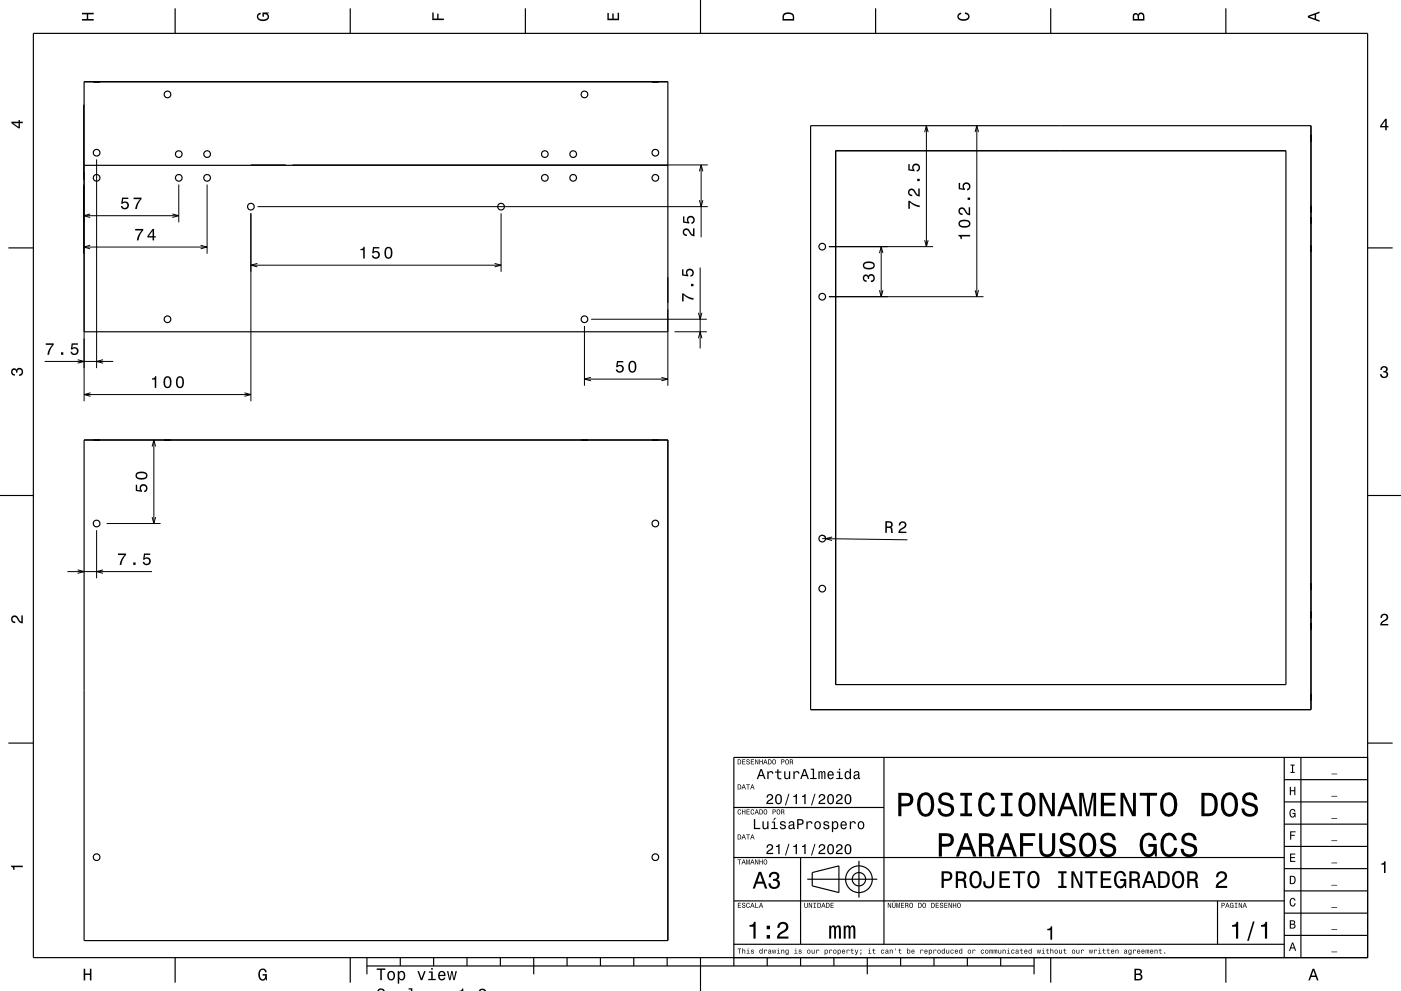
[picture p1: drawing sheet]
<svg xmlns="http://www.w3.org/2000/svg" width="420mm" height="297mm" viewBox="0 0 420 297" stroke-linecap="round" stroke-linejoin="round" font-family="sans-serif">
<g fill="none" stroke="#000" stroke-width=".3">
<path d="M277.2 39.6l.5-1.9 .5 1.9M277.7 37.7v36.2M292.3 39.6l.5-1.9 .6 1.9M292.8 37.7v51.2M25.1 55.3v20.7M25.2 51.6v68.7M29 47.8v62.5M53.6 55.3v11.4M62.1 55.3v20.7M87.7 49.4h124.5M209.7 60l.5 1.9 .5-1.9M209.7 51.4l.5-2 .5 2"/>
<path d="M210.2 49.4v21.7M25.1 74h37M25.1 64.7h28.5M27 73.5l-1.9 .5 1.9 .6M27 64.1l-1.9 .6 1.9 .5M51.7 64.1l1.9 .6-1.9 .5M60.2 73.5l1.9 .5-1.9 .6M75.2 63.9v56.4M75.2 79.5h75M77.1 79l-1.9 .5 1.9 .5M77.2 61.9h135M148.3 79l1.9 .5-1.9 .5"/>
<path d="M150.2 63.9v17.6M248.5 73.9h31.2M263.7 75.9l.5-2 .5 2M264.2 73.9v15M277.2 72l.5 1.9 .5-1.9M175.2 97.7v17.9M177.2 95.7h34.7M200.2 92.8v22.8M202.2 99.4h9.7M209.4 93.7l.5 2 .5-2M209.9 80.2v24.2M248.5 88.9h46.3"/>
<path d="M263.7 87l.5 1.9 .5-1.9M292.3 87l.5 1.9 .6-1.9M13.4 108.3h20.6M23.3 107.8l1.9 .5-1.9 .5M25.2 118.3h50M27.1 117.7l-1.9 .6 1.9 .5M30.9 107.8l-1.9 .5 1.9 .5M73.3 117.7l1.9 .6-1.9 .5M175.2 113.6h25M177.1 113.1l-1.9 .5 1.9 .5M198.3 113.1l1.9 .5-1.9 .5M209.4 101.4l.5-2 .5 2"/>
<path d="M45.6 133.8l.5-1.9 .5 1.9M46.1 131.9v25M29 158.9v14.4M32 156.9h16.1M45.6 155l.5 1.9 .5-1.9M20.2 171.3h25.4M23.3 170.8l1.9 .5-1.9 .5M30.9 170.8l-1.9 .5 1.9 .5M246.1 160.5a1 1 0 0 1 1.4 .9M246.5 161.4l25.5 .4M249.4 160.9l-1.9 .5 1.9 .6"/>
</g>
<g fill="none" stroke="#000" stroke-width=".35">
<path d="M10 10h400v277h-400zM52.5 2.5v7.5M105 2.5v7.5M157.5 2.5v7.5M210 0v10M262.5 2.5v7.5M315 2.5v7.5M367.5 2.5v7.5M25.1 31.4v22.5M25.2 24.5h175v74.9h-175zM25.2 24.5h175M28 24.5h2z"/>
<path d="M195.5 24.5h2zM393 37.7h-150v175M393 37.7h.1M393 37.7v175M25.2 49.6h175M75.2 49.4h10.5M250.5 45.2h135v160h-135zM250.5 45.2h.1M393 40.4v2zM2.5 74.3h7.5M393 65v2zM393 73.6v2z"/>
<path d="M393 61.7v2zM410 74.3h7.5M25.2 131.8h175v150.1h-175zM25.2 131.9h175M28 131.9h2zM49.2 131.9h2zM174.2 131.9h2zM195.5 131.9h2zM0 148.5h10M410 148.5h10M393 174.8v2zM393 183.3v2z"/>
<path d="M393 186.7v2zM243 212.7h150M243 212.7h.1M393 207.9v2zM393 212.7h.1M2.5 222.7h7.5M265 227v56M385 233.7h25M385 227v60M390 227v60M410 222.7h7.5M410 227h-190v62.5"/>
<path d="M220 257h165M220 242h45M240 257v26M257.5 258v11M385 253.7h25M385 247h25M385 240.3h25M220 270h165M242 263.5h21M243.5 261.5l8-2v8l-8-2zM365 270v13M385 273.7h25"/>
<path d="M385 267h25M385 260.3h25M52.5 287v7.5M105 287v7.5M110 289.5h200M110 287v5M120 287v2.5M130 287v2.5M140 287v2.5M150 287v2.5M160 287v5M170 287v2.5"/>
<path d="M180 287v2.5M190 287v2.5M200 287v2.5M210 287v10M220 283h165M230 287v2.5M240 287v2.5M250 287v2.5M260 287v5M270 287v2.5M280 287v2.5M290 287v2.5"/>
<path d="M300 287v2.5M310 287v5M315 287v7.5M367.5 287v7.5M385 280.3h25"/>
<circle cx="50.2" cy="28.3" r="1"/>
<circle cx="175.2" cy="28.3" r="1"/>
<circle cx="29" cy="45.8" r="1"/>
<circle cx="29" cy="53.3" r="1"/>
<circle cx="53.6" cy="46.2" r="1"/>
<circle cx="53.6" cy="53.3" r="1"/>
<circle cx="62.1" cy="53.3" r="1"/>
<circle cx="62.1" cy="46.2" r="1"/>
<circle cx="163.3" cy="46.2" r="1"/>
<circle cx="163.3" cy="53.3" r="1"/>
<circle cx="171.8" cy="53.3" r="1"/>
<circle cx="171.8" cy="46.2" r="1"/>
<circle cx="196.5" cy="45.8" r="1"/>
<circle cx="196.5" cy="53.3" r="1"/>
<circle cx="75.2" cy="61.9" r="1"/>
<circle cx="150.2" cy="61.9" r="1"/>
<circle cx="246.5" cy="73.9" r="1"/>
<circle cx="50.2" cy="95.7" r="1"/>
<circle cx="175.2" cy="95.7" r="1"/>
<circle cx="246.5" cy="88.9" r="1"/>
<circle cx="29" cy="156.9" r="1"/>
<circle cx="196.5" cy="156.9" r="1"/>
<circle cx="246.5" cy="161.4" r="1"/>
<circle cx="246.5" cy="176.4" r="1"/>
<circle cx="29" cy="256.9" r="1"/>
<circle cx="196.5" cy="256.9" r="1"/>
<circle cx="257.5" cy="263.5" r="2"/>
<circle cx="257.5" cy="263.5" r="4"/>
</g>
<g fill="#000">
<path d="M24.6 3.8h3.5v.5h-1.7v1.4h1.7v.5h-3.5v-.5h1.4v-1.4h-1.4z" fill-rule="evenodd"/>
<path d="M77.3 4.2l.8-.4v.5l-.3 .1a.68 .68 0 0 0-.4 .6 .68 .68 0 0 0 .4 .6 1.68 1.68 0 0 0 2.4-.6 .93 .93 0 0 0-1.1-.8v.8h-.4v-1.3h1.9v.3l-.5 .1 .4 .4a1.19 1.19 0 0 1-.9 1.7 1.9 1.9 0 0 1-2.6-1.3z" fill-rule="evenodd"/>
<path d="M129.6 3.8h.4v1.8h1.1v-1.5h.4v1.5h1.6v.4h-3.5z" fill-rule="evenodd"/>
<path d="M182.1 3.9h.4v1.7h1.1v-1.6h.4v1.6h1.2v-1.8h.4v2.3h-3.5z" fill-rule="evenodd"/>
<path d="M235 4a2.21 2.21 0 0 0-.4 2.2h3.5v-1.2a1.92 1.92 0 0 0-3.1-1zM235.3 4.4l.4-.2a1.45 1.45 0 0 1 2 .8v.7h-2.7l.1-1z" fill-rule="evenodd"/>
<path d="M287.3 4.2l.8-.4v.4l-.3 .1a.66 .66 0 0 0-.4 .6 .66 .66 0 0 0 .4 .6 1.69 1.69 0 0 0 2.5-.5 .9 .9 0 0 0-1-.8v-.5a1.24 1.24 0 0 1 1.4 1.1 1.24 1.24 0 0 1-1.1 1.4 1.93 1.93 0 0 1-2.6-1.2z" fill-rule="evenodd"/>
<path d="M339.8 4.2l-.2 2h3.5v-1.4a.98 .98 0 0 0-.7-1 .98 .98 0 0 0-1.2 .6 .84 .84 0 0 0-1.4-.2zM340.1 4.5l.4-.1 .4 .1 .1 1.2h-1zM341.6 4.4l.4-.2a.58 .58 0 0 1 .7 .7v.8h-1.2z" fill-rule="evenodd"/>
<path d="M392.1 4.7v.6l3.5 1.2v-.4l-1-.4v-1.4l1-.4v-.4zM392.6 5l1.5-.5v1z" fill-rule="evenodd"/>
<path d="M3.4 36.5v.4l2.1 1.6h.5v-1.6h.8v-.4h-.8v-.5h-.4v.5zM4 36.9h1.6v1.1z" fill-rule="evenodd"/>
<path d="M415.3 35.6l-1.6 2.1v.5h1.6v.8h.4v-.8h.5v-.4h-.5v-2.2zM415.3 36.2v1.6h-1.1z" fill-rule="evenodd"/>
<path d="M36.6 59.2l-.3 1.9h.4a.8 .8 0 0 1 1.3-.2 .8 .8 0 0 1-.1 1.2 .8 .8 0 0 1-1.2-.4h-.5a1.21 1.21 0 0 0 1.5 1.1 1.21 1.21 0 0 0 .8-1.7 1.21 1.21 0 0 0-1.7-.5l.1-1h1.6v-.4zM40 59.2v.5h2a5.2 5.2 0 0 0-1.5 2.9h.5a5.3 5.3 0 0 1 1.4-3v-.4z" fill-rule="evenodd"/>
<path d="M40.5 68.6v.5h2a5.2 5.2 0 0 0-1.5 2.9h.5a5.3 5.3 0 0 1 1.4-3v-.4zM45.7 68.6l-1.5 2.1v.5h1.5v.8h.5v-.8h.5v-.4h-.5v-2.2zM45.7 69.2v1.6h-1.1z" fill-rule="evenodd"/>
<path d="M108.1 74.6v.4h.8v2.5h.4v-3.6h-.3a.77 .77 0 0 1-.9 .7zM111.8 74l-.2 1.9h.4a.8 .8 0 0 1 1.2-.2 .8 .8 0 0 1-.1 1.2 .8 .8 0 0 1-1.2-.3h-.4a1.21 1.21 0 0 0 1.5 1 1.21 1.21 0 0 0 .8-1.6 1.21 1.21 0 0 0-1.8-.6l.2-.9h1.5v-.5zM115.5 74.4a2.02 2.02 0 0 0 .9 3.2 2.03 2.03 0 0 0 .9-3.2 1.11 1.11 0 0 0-1.8 0zM116.1 74.5h.7a2.38 2.38 0 0 1 0 2.6h-.7a2.38 2.38 0 0 1 0-2.6z" fill-rule="evenodd"/>
<path d="M205 68.7a1.2 1.2 0 0 0-.2 1.4 1.2 1.2 0 0 0 1.1 .6v-.4a.71 .71 0 0 1-.8-.5 .71 .71 0 0 1 .5-.9 .71 .71 0 0 1 .9 .5l.1 .3a1.64 1.64 0 0 0 1.6 1.1v-2.4h-.4v1.9l-.5-.3-.7-1.2a1.11 1.11 0 0 0-1.6-.1zM204.8 64.9v1.8l1.8 .3v-.4a.8 .8 0 0 1-.2-1.2 .8 .8 0 0 1 1.2 0 .8 .8 0 0 1-.3 1.2v.5a1.21 1.21 0 0 0 1-1.5 1.21 1.21 0 0 0-1.6-.8 1.21 1.21 0 0 0-.6 1.7l-.9-.1v-1.5z" fill-rule="evenodd"/>
<path d="M272.3 60.2v2.4h.5v-1.9a5.2 5.2 0 0 0 2.9 1.4v-.5a5.3 5.3 0 0 1-3-1.4zM272.5 56.8a1.2 1.2 0 0 0-.2 1.3 1.2 1.2 0 0 0 1.2 .7v-.4a.7 .7 0 0 1-.9-.6 .7 .7 0 0 1 .5-.8 .7 .7 0 0 1 .9 .5l.2 .3a1.63 1.63 0 0 0 1.5 1.1v-2.4h-.4v1.9l-.4-.3-.8-1.2a1.11 1.11 0 0 0-1.6-.1zM275 53.6v.7h.7v-.7zM272.3 49.2v1.9l1.9 .2v-.4a.8 .8 0 0 1-.3-1.2 .8 .8 0 0 1 1.3 .1 .8 .8 0 0 1-.4 1.2v.4a1.21 1.21 0 0 0 1.1-1.5 1.21 1.21 0 0 0-1.7-.8 1.21 1.21 0 0 0-.5 1.8l-1-.2v-1.5z" fill-rule="evenodd"/>
<path d="M287.3 70.4v.3a.77 .77 0 0 1 .7 1h.3v-.8h2.5v-.5zM287.8 66.1a1.13 1.13 0 0 0-.4 1.2 1.13 1.13 0 0 0 .9 .9 1.9 1.9 0 0 0 2.6-1.2 2.03 2.03 0 0 0-3.1-.9zM287.8 66.7a2.37 2.37 0 0 1 2.6 0v.7a2.38 2.38 0 0 1-2.6 0zM287.6 62.4a1.2 1.2 0 0 0-.2 1.4 1.2 1.2 0 0 0 1.2 .6v-.4a.7 .7 0 0 1-.9-.5 .7 .7 0 0 1 .5-.9 .7 .7 0 0 1 .9 .5l.2 .3a1.63 1.63 0 0 0 1.5 1.1v-2.4h-.4v1.9l-.4-.3-.8-1.2a1.11 1.11 0 0 0-1.6-.1zM290.1 59.2v.7h.7v-.7zM287.4 54.8v1.9l1.9 .3v-.4a.8 .8 0 0 1-.3-1.3 .8 .8 0 0 1 1.3 .1 .8 .8 0 0 1-.4 1.2v.5a1.21 1.21 0 0 0 1.1-1.5 1.21 1.21 0 0 0-1.7-.8 1.21 1.21 0 0 0-.5 1.7l-1-.1v-1.6z" fill-rule="evenodd"/>
<path d="M204.5 87.9v2.4h.4v-1.9a5.2 5.2 0 0 0 3 1.5v-.5a5.2 5.2 0 0 1-3-1.5zM207.2 85.1v.7h.7v-.7zM204.5 80.7v1.9l1.8 .2v-.4a.8 .8 0 0 1-.2-1.2 .8 .8 0 0 1 1.3 .1 .8 .8 0 0 1-.4 1.2v.4a1.21 1.21 0 0 0 1-1.5 1.21 1.21 0 0 0-1.6-.8 1.21 1.21 0 0 0-.6 1.8l-.9-.2v-1.5z" fill-rule="evenodd"/>
<path d="M258.9 82.5a1.17 1.17 0 0 0-.2 1.3 1.17 1.17 0 0 0 1.1 .7v-.5a.62 .62 0 0 1-.8-.3 .62 .62 0 0 1 .3-.8 .62 .62 0 0 1 .8 .2l.1 .5h.3a.74 .74 0 0 1 .7-1 .74 .74 0 0 1 .8 .8 .74 .74 0 0 1-.9 .7v.5a1.18 1.18 0 0 0 1.2-1.6 1.18 1.18 0 0 0-1.9-.6l-.1 .3a.86 .86 0 0 0-1.4-.2zM259.1 78.7a1.13 1.13 0 0 0-.4 1.2 1.13 1.13 0 0 0 1 .8 1.9 1.9 0 0 0 2.6-1.1 2.03 2.03 0 0 0-3.2-.9zM259.2 79.2a2.37 2.37 0 0 1 2.6 0v.7a2.37 2.37 0 0 1-2.6 0z" fill-rule="evenodd"/>
<path d="M3.6 110.6a.86 .86 0 0 1 1.4 .2 1.12 1.12 0 0 1 1.5-.4 1.12 1.12 0 0 1 .3 1.6l-.5 .6-.6 .1v-.5a.72 .72 0 0 0 .9-.6 .72 .72 0 0 0-.8-.8 .72 .72 0 0 0-.6 .9h-.4a.62 .62 0 0 0-.4-.8 .62 .62 0 0 0-.8 .5 .62 .62 0 0 0 .5 .7h.4l-.1 .5a1.17 1.17 0 0 1-1-.7 1.17 1.17 0 0 1 .2-1.3z" fill-rule="evenodd"/>
<path d="M13.7 102.9v.5h1.9a5.2 5.2 0 0 0-1.4 2.9h.5a5.3 5.3 0 0 1 1.4-3v-.4zM18.3 105.6v.7h.7v-.7zM21.5 102.9l-.3 1.9h.4a.8 .8 0 0 1 1.3-.3 .8 .8 0 0 1-.1 1.3 .8 .8 0 0 1-1.2-.4h-.5a1.21 1.21 0 0 0 1.5 1.1 1.21 1.21 0 0 0 .8-1.7 1.21 1.21 0 0 0-1.7-.5l.1-1h1.6v-.4z" fill-rule="evenodd"/>
<path d="M45.6 113.4v.4h.8v2.5h.4v-3.6h-.3a.77 .77 0 0 1-.9 .7zM49.3 113.2a2.02 2.02 0 0 0 .9 3.1 2.03 2.03 0 0 0 .9-3.1 1.1 1.1 0 0 0-1.8 0zM49.9 113.2h.6a2.37 2.37 0 0 1 0 2.7h-.6a2.37 2.37 0 0 1 0-2.7zM53 113.2a2.02 2.02 0 0 0 1 3.1 2.03 2.03 0 0 0 .8-3.1 1.1 1.1 0 0 0-1.8 0zM53.6 113.2h.7a2.37 2.37 0 0 1 0 2.7h-.7a2.37 2.37 0 0 1 0-2.7z" fill-rule="evenodd"/>
<path d="M185 108.2l-.3 1.8h.4a.8 .8 0 0 1 1.2-.2 .8 .8 0 0 1 0 1.3 .8 .8 0 0 1-1.2-.4h-.5a1.21 1.21 0 0 0 1.5 1.1 1.21 1.21 0 0 0 .8-1.7 1.21 1.21 0 0 0-1.7-.6l.1-.9h1.5v-.4zM188.7 108.6a2.01 2.01 0 0 0 .9 3.1 2.03 2.03 0 0 0 .9-3.2 1.11 1.11 0 0 0-1.8 .1zM189.2 108.6h.7a2.38 2.38 0 0 1 0 2.6h-.7a2.37 2.37 0 0 1 0-2.6z" fill-rule="evenodd"/>
<path d="M414.1 110a1.01 1.01 0 0 1 1.5-.2 1.01 1.01 0 0 1 0 1.6 1.12 1.12 0 0 1 .4 1.5 1.12 1.12 0 0 1-1.6 .3l-.6-.5-.1-.6h.5a.72 .72 0 0 0 .7 .9 .72 .72 0 0 0 .7-.8 .72 .72 0 0 0-.9-.6v-.4a.62 .62 0 0 0 .8-.4 .62 .62 0 0 0-.5-.8 .62 .62 0 0 0-.7 .5v.4h-.5z" fill-rule="evenodd"/>
<path d="M40.7 145.3v1.8l1.9 .3v-.4a.8 .8 0 0 1-.3-1.2 .8 .8 0 0 1 1.3 0 .8 .8 0 0 1-.4 1.2v.5a1.21 1.21 0 0 0 1.1-1.5 1.21 1.21 0 0 0-1.7-.8 1.21 1.21 0 0 0-.5 1.7l-1-.1v-1.5zM41.1 141.6a1.13 1.13 0 0 0-.5 1.2 1.13 1.13 0 0 0 1 .9 1.9 1.9 0 0 0 2.6-1.2 2.03 2.03 0 0 0-3.1-.9zM41.1 142.2a2.37 2.37 0 0 1 2.6 0v.7a2.38 2.38 0 0 1-2.6 0z" fill-rule="evenodd"/>
<path d="M265.4 156.2v3.5h.5v-1.5l1 .1 .3 1.4h.5l-.2-1.5-.3-.2a.97 .97 0 0 0 .4-1.1 .97 .97 0 0 0-1-.7zM265.9 156.6h.6a.6 .6 0 0 1 .7 .6 .6 .6 0 0 1-.8 .6h-.5z" fill-rule="evenodd"/>
<path d="M269.8 156.5a1.18 1.18 0 0 1 1.9 .4 1.18 1.18 0 0 1-1 1.6l-.9 .8h1.9v.5l-2.4-.1a2.77 2.77 0 0 1 1.8-2 .69 .69 0 0 0-.4-1.1 .69 .69 0 0 0-.8 .9h-.5z" fill-rule="evenodd"/>
<path d="M35.4 165.9v.4h1.9a5.2 5.2 0 0 0-1.4 3h.5a5.2 5.2 0 0 1 1.4-3v-.4zM40 168.6v.7h.6v-.7zM43.2 165.9l-.3 1.8h.4a.8 .8 0 0 1 1.2-.2 .8 .8 0 0 1 0 1.3 .8 .8 0 0 1-1.2-.4h-.5a1.21 1.21 0 0 0 1.5 1 1.21 1.21 0 0 0 .8-1.6 1.21 1.21 0 0 0-1.7-.6l.1-.9h1.5v-.4z" fill-rule="evenodd"/>
<path d="M3.6 184.7a1.22 1.22 0 0 1 2 .8l.8 .8v-1.9h.4v2.4a2.76 2.76 0 0 1-2-1.8 .69 .69 0 0 0-1.1 .5 .69 .69 0 0 0 .9 .8v.4a1.19 1.19 0 0 1-1.2-.6 1.19 1.19 0 0 1 .2-1.4z" fill-rule="evenodd"/>
<path d="M414.2 184.2a1.18 1.18 0 0 1 1.9 .3 1.18 1.18 0 0 1-1 1.7l-.8 .8h1.9v.4h-2.4a2.76 2.76 0 0 1 1.8-2 .69 .69 0 0 0-.5-1.1 .69 .69 0 0 0-.8 .9h-.4z" fill-rule="evenodd"/>
<path d="M221.1 235.1v1.5h.5a.77 .77 0 0 0 .6-.8 .77 .77 0 0 0-.6-.7zM221.4 235.3a.58 .58 0 0 1 .6 .5 .58 .58 0 0 1-.6 .6zM222.8 235.1l-.5 1.5h.2l.2-.5h.5l.2 .5h.2l-.5-1.5zM223 235.3l.2 .7h-.5zM223.7 235.1v.2h.5v1.3h.2v-1.3h.4v-.2zM225.4 235.1l-.5 1.5h.2l.2-.5h.6l.1 .5h.2l-.5-1.5zM225.6 235.3l.2 .7h-.5z" fill-rule="evenodd"/>
<path d="M221.1 227.6v1.5h.5a.77 .77 0 0 0 .6-.8 .77 .77 0 0 0-.6-.7zM221.4 227.8a.58 .58 0 0 1 .6 .5 .58 .58 0 0 1-.6 .6zM222.5 227.6v1.5h.9v-.2h-.7v-.5h.7v-.2h-.7v-.4h.7v-.2zM223.9 227.7a.6 .6 0 0 0 0 .6 .6 .6 0 0 0 .7 .3 .33 .33 0 0 1-.3 .4 .33 .33 0 0 1-.4-.4h-.2a.54 .54 0 0 0 .6 .6 .54 .54 0 0 0 .5-.7 .54 .54 0 0 0-.8-.4 .28 .28 0 0 1 .2-.4 .28 .28 0 0 1 .4 .3h.2l-.1-.2-.2-.2zM225.1 227.6v1.5h.9v-.2h-.7v-.5h.7v-.2h-.7v-.4h.7v-.2zM226.4 227.6v1.5h.1v-1.2l.6 1.2h.2v-1.5h-.1v1.2l-.6-1.2zM227.7 227.6v1.5h.2v-.7h.6v.7h.2v-1.5h-.2v.6h-.6v-.6zM229.3 227.6l-.5 1.5h.2l.2-.5h.6l.1 .5h.2l-.5-1.5zM229.5 227.8l.2 .7h-.5zM230.3 227.6v1.5h.5a.77 .77 0 0 0 .6-.8 .77 .77 0 0 0-.6-.7zM230.5 227.8a.58 .58 0 0 1 .6 .5 .58 .58 0 0 1-.6 .6zM231.7 227.7l-.2 .6 .2 .6a.73 .73 0 0 0 1-.4 .73 .73 0 0 0-.5-.9zM231.9 227.8a.58 .58 0 0 1 .5 .5 .58 .58 0 0 1-.5 .6l-.2-.6zM234.2 227.6v1.5h.2v-.7a.48 .48 0 0 0 .7-.2 .48 .48 0 0 0-.4-.6zM234.4 227.8h.3a.26 .26 0 0 1 .3 .2 .26 .26 0 0 1-.3 .3h-.3zM235.6 227.7l-.2 .6 .2 .6a.73 .73 0 0 0 1-.4 .73 .73 0 0 0-.5-.9zM235.8 227.8a.58 .58 0 0 1 .5 .5 .58 .58 0 0 1-.5 .6l-.2-.6zM236.8 227.6v1.5h.2v-.7a.45 .45 0 0 1 .5 .2 .45 .45 0 0 1 .1 .5l.2-.1-.3-.7a.42 .42 0 0 0 .2-.4 .42 .42 0 0 0-.4-.3zM237 227.8h.2a.26 .26 0 0 1 .3 .2 .26 .26 0 0 1-.3 .3h-.2z" fill-rule="evenodd"/>
<path d="M228 230.5l-1.1 3h.4l.3-.9h1.2l.3 .9h.4l-1.1-3zM228.2 230.9l.4 1.3h-.9zM230 231.2v2.3h.4v-1.3a.57 .57 0 0 1 .3-.7 .57 .57 0 0 1 .7 .2l.1 .2h.4a.76 .76 0 0 0-.6-.8 .76 .76 0 0 0-.9 .4v-.3zM233 230.6v.6h-.6v.4h.6v1.5a.89 .89 0 0 0 1.3 .4v-.3l-.8-.1-.1-.4v-1.1h.9v-.4h-.9v-.6zM235.1 231.2v1.5a.76 .76 0 0 0 .5 .8 .76 .76 0 0 0 .9-.4v.4h.4v-2.3h-.4v1.6l-.6 .4-.4-.3v-1.7zM237.8 231.2v2.3h.4v-1.3a.57 .57 0 0 1 .3-.7 .57 .57 0 0 1 .7 .2l.1 .2h.4a.77 .77 0 0 0-.6-.8 .77 .77 0 0 0-.9 .4v-.3zM241 230.5l-1.1 3h.4l.3-.9h1.2l.3 .9h.4l-1.1-3zM241.2 230.9l.5 1.3h-1zM243.1 230.4v.3h.6v2.5h-.8v.3h1.9v-.3h-.8v-2.8zM245.4 231.2v2.3h.3v-1.8l.3-.3 .2 .3v1.8h.4v-1.8l.3-.3 .2 .4v1.7h.4l-.1-2-.2-.4-.5 .1-.2 .2-.4-.3-.4 .3v-.2zM248.3 231.4a1.25 1.25 0 0 0-.2 1.4 1.25 1.25 0 0 0 1.2 .7l.6-.7-1.1 .4-.4-.8h1.6v-.1a.96 .96 0 0 0-.5-1.1 .96 .96 0 0 0-1.2 .2zM248.6 231.6l.6-.1 .4 .6h-1.2zM250.9 231.2v.4h.6v1.6h-.8v.3h2v-.3h-.8v-2zM251.5 230.4v.4h.4v-.4zM253.4 231.4a1.28 1.28 0 0 0-.2 1.3 1.28 1.28 0 0 0 1.1 .8l.4-.4v.4h.4v-3.1h-.4v1.1a.77 .77 0 0 0-1.3-.1zM253.7 231.7a.53 .53 0 0 1 .6-.3 .53 .53 0 0 1 .4 .5v.4a.71 .71 0 0 1-.6 .9 1.02 1.02 0 0 1-.4-1.5zM256.2 231.3l-.3 .5h.4a.47 .47 0 0 1 .6-.4 .47 .47 0 0 1 .3 .6l-.2 .1a.78 .78 0 0 0-1.1 .4 .78 .78 0 0 0 .6 1l.8-.3 .1 .2 .5 .1v-.3h-.2l-.1-1.4a.87 .87 0 0 0-.5-.7 .87 .87 0 0 0-.9 .2zM256.3 232.6l1-.3v.4a.51 .51 0 0 1-.5 .5 .51 .51 0 0 1-.6-.5z" fill-rule="evenodd"/>
<path d="M386.7 235.8h.3v1h1v-1h.3v2.5h-.3v-1.2h-1v1.2h-.3z" fill-rule="evenodd"/>
<path d="M386.9 229.1h1.2v.3h-.4v1.9h.4v.3h-1.2v-.3h.4v-1.9h-.4z" fill-rule="evenodd"/>
<path d="M399.1 238.5h1.8v.2h-1.8z" fill-rule="evenodd"/>
<path d="M399.1 231.9h1.8v.2h-1.8z" fill-rule="evenodd"/>
<path d="M3.3 259.4h3.5v.5h-2.5v.8h-.3a.77 .77 0 0 0-.7-.9z" fill-rule="evenodd"/>
<path d="M221.1 257.6v.2h.5v1.3h.1v-1.3h.5v-.2zM222.8 257.6l-.5 1.5h.2l.2-.5h.5l.2 .5h.2l-.5-1.5zM223 257.8l.2 .7h-.5zM223.7 257.6v1.5h.2v-1.4l.3 1.4h.1l.3-1.4v1.4h.2v-1.5h-.3l-.2 1.3-.3-1.3zM225.4 257.6l-.5 1.5h.2l.2-.5h.6l.1 .5h.2l-.5-1.5zM225.6 257.8l.2 .7h-.5zM226.4 257.6v1.5h.1v-1.2l.6 1.2h.2v-1.5h-.1v1.2l-.6-1.2zM227.7 257.6v1.5h.2v-.7h.6v.7h.2v-1.5h-.2v.6h-.6v-.6zM229.1 257.7v1.2a.73 .73 0 0 0 .9-.4 .73 .73 0 0 0-.4-.9zM229.3 257.8a.58 .58 0 0 1 .5 .5 .58 .58 0 0 1-.5 .6l-.2-.6z" fill-rule="evenodd"/>
<path d="M221.1 250.1v1.5h.5a.77 .77 0 0 0 .6-.8 .77 .77 0 0 0-.6-.7zM221.4 250.3a.58 .58 0 0 1 .6 .5 .58 .58 0 0 1-.6 .6zM222.8 250.1l-.5 1.5h.2l.2-.5h.5l.2 .5h.2l-.5-1.5zM223 250.3l.2 .7h-.5zM223.7 250.1v.2h.5v1.3h.2v-1.3h.4v-.2zM225.4 250.1l-.5 1.5h.2l.2-.5h.6l.1 .5h.2l-.5-1.5zM225.6 250.3l.2 .7h-.5z" fill-rule="evenodd"/>
<path d="M221.3 242.7a.72 .72 0 0 0-.2 1 .72 .72 0 0 0 .9 .3l.2-.5-.4 .4a.56 .56 0 0 1-.5-.6 .56 .56 0 0 1 .6-.5l.3 .2-.3-.4zM222.5 242.6v1.5h.2v-.7h.6v.7h.1v-1.5h-.1v.6h-.6v-.6zM223.8 242.6v1.5h1v-.2h-.8v-.5h.7v-.2h-.7v-.4h.7v-.2zM225.2 242.7a.72 .72 0 0 0-.2 1 .72 .72 0 0 0 .9 .3l.2-.5-.4 .4a.56 .56 0 0 1-.5-.6 .56 .56 0 0 1 .6-.5l.3 .2-.3-.4zM226.7 242.6l-.5 1.5h.2l.2-.5h.6l.1 .5h.2l-.5-1.5zM226.9 242.8l.2 .7h-.5zM227.7 242.6v1.5h.5a.77 .77 0 0 0 .6-.8 .77 .77 0 0 0-.6-.7zM227.9 242.8a.58 .58 0 0 1 .6 .5 .58 .58 0 0 1-.6 .6zM229.1 242.7v1.2a.73 .73 0 0 0 .9-.4 .73 .73 0 0 0-.4-.9zM229.3 242.8a.58 .58 0 0 1 .5 .5 .58 .58 0 0 1-.5 .6l-.2-.6zM231.6 242.6v1.5h.2v-.7a.48 .48 0 0 0 .7-.2 .48 .48 0 0 0-.4-.6zM231.8 242.8h.3a.26 .26 0 0 1 .3 .2 .26 .26 0 0 1-.3 .3h-.3zM233 242.7l-.2 .6 .2 .6a.73 .73 0 0 0 1-.4 .73 .73 0 0 0-.5-.9zM233.2 242.8a.58 .58 0 0 1 .5 .5 .58 .58 0 0 1-.5 .6l-.2-.6zM234.2 242.6v1.5h.2v-.7a.46 .46 0 0 1 .5 .2 .46 .46 0 0 1 .1 .5l.2-.1-.3-.7a.42 .42 0 0 0 .2-.4 .42 .42 0 0 0-.4-.3zM234.4 242.8h.2a.26 .26 0 0 1 .3 .2 .26 .26 0 0 1-.3 .3h-.2z" fill-rule="evenodd"/>
<path d="M226 245.5v3h1.9v-.4h-1.5v-2.6zM228.6 246.2v1.5a.76 .76 0 0 0 .5 .8 .76 .76 0 0 0 .9-.4v.4h.4v-2.3h-.4v1.6l-.6 .4-.4-.3v-1.7zM232.2 245.1l-.4 .7h.2l.6-.7zM231.4 246.2v.4h.6v1.6h-.8v.3h1.9v-.3h-.7v-2zM234 246.3l-.2 .5 .2 .4 1.2 .4a.52 .52 0 0 1-.5 .7 .52 .52 0 0 1-.6-.5h-.3a.89 .89 0 0 0 1.1 .8 .89 .89 0 0 0 .6-1.3l-1.2-.4a.46 .46 0 0 1 .3-.6 .46 .46 0 0 1 .6 .5h.4a.93 .93 0 0 0-1.6-.5zM236.6 246.3l-.2 .5h.4a.47 .47 0 0 1 .5-.4 .47 .47 0 0 1 .4 .6l-.2 .1a.78 .78 0 0 0-1.1 .4 .78 .78 0 0 0 .6 1l.8-.3 .1 .2 .5 .1v-.3h-.3v-1.4a.87 .87 0 0 0-1.5-.5zM236.8 247.6l.9-.3v.4a.51 .51 0 0 1-.5 .5 .51 .51 0 0 1-.5-.5zM239 245.5v3h.4v-1.3a1.02 1.02 0 0 0 1.3-.2 1.02 1.02 0 0 0 0-1.3zM239.4 245.8h.5a.51 .51 0 0 1 .6 .6 .51 .51 0 0 1-.6 .4h-.5zM241.7 246.2v2.3h.4v-1.3a.57 .57 0 0 1 .3-.7 .57 .57 0 0 1 .7 .2l.1 .2h.4a.77 .77 0 0 0-.6-.8 .77 .77 0 0 0-.9 .4v-.3zM244.4 246.4a1.24 1.24 0 0 0-.2 1.5 1.24 1.24 0 0 0 1.3 .6 1.25 1.25 0 0 0 .6-1.5 1.25 1.25 0 0 0-1.4-.8zM244.6 246.6a.58 .58 0 0 1 .7-.2 .58 .58 0 0 1 .4 .5v.4a.69 .69 0 0 1-.9 .9l-.3-.5zM247.1 246.3l-.3 .5 .2 .4 1.2 .4a.52 .52 0 0 1-.5 .7 .52 .52 0 0 1-.5-.5h-.4a.89 .89 0 0 0 1.1 .8 .89 .89 0 0 0 .6-1.3l-1.2-.4a.46 .46 0 0 1 .4-.5 .46 .46 0 0 1 .5 .4h.4a.93 .93 0 0 0-1.5-.5zM249.4 246.2v3.2h.4v-1.3a.79 .79 0 0 0 .8 .5 .79 .79 0 0 0 .7-.8 1.09 1.09 0 0 0-.1-1.2 1.09 1.09 0 0 0-1.1-.4l-.3 .3v-.3zM249.9 246.6a.53 .53 0 0 1 .6-.2 .53 .53 0 0 1 .4 .5l.1 .4a.73 .73 0 0 1-.6 .9 1.01 1.01 0 0 1-.5-1.6zM252.2 246.4a1.25 1.25 0 0 0-.2 1.4 1.25 1.25 0 0 0 1.2 .7l.6-.7h-.3l-.6 .4a.65 .65 0 0 1-.6-.8h1.6v-.1a.96 .96 0 0 0-.5-1.1 .96 .96 0 0 0-1.2 .2zM252.5 246.6l.6-.1 .4 .6h-1.2zM254.8 246.2v2.3h.3v-1.3a.57 .57 0 0 1 .3-.7 .57 .57 0 0 1 .8 .2v.2h.4a.77 .77 0 0 0-.6-.8 .77 .77 0 0 0-.9 .4v-.3zM257.4 246.4a1.24 1.24 0 0 0-.2 1.5 1.24 1.24 0 0 0 1.3 .6 1.25 1.25 0 0 0 .6-1.5 1.25 1.25 0 0 0-1.4-.8zM257.7 246.6a.58 .58 0 0 1 .6-.2 .58 .58 0 0 1 .4 .5v.4a.69 .69 0 0 1-.9 .9l-.3-.5z" fill-rule="evenodd"/>
<path d="M230.1 238.2l-.3 .8h.4a.6 .6 0 0 1 .4-.7 .6 .6 0 0 1 .8 .5 .6 .6 0 0 1-.5 .7l-.2 .1a1.4 1.4 0 0 0-1 1.4h2.1v-.4h-1.6l.7-.7a1 1 0 0 0 .8-1.4 1 1 0 0 0-1.6-.3zM232.6 238.4a1.73 1.73 0 0 0 .8 2.7 1.74 1.74 0 0 0 .8-2.7 .95 .95 0 0 0-1.6 0zM233.1 238.4l.3-.1a1.46 1.46 0 0 1 0 2.4l-.5-.3-.1-.4v-1zM236.4 237.9l-1.1 3.5h.3l1.1-3.5zM237.8 238.5v.3h.7v2.2h.4v-3zM240.4 238.5v.3h.7v2.2h.4v-3zM244.2 237.9l-1.1 3.5h.3l1.1-3.5zM245.7 238.2l-.3 .8h.4a.6 .6 0 0 1 .5-.7 .6 .6 0 0 1 .7 .5 .6 .6 0 0 1-.4 .7l-.3 .1a1.4 1.4 0 0 0-1 1.4h2.1v-.4h-1.6l.7-.7a1 1 0 0 0 .8-1.4 1 1 0 0 0-1.6-.3zM248.2 238.4a1.73 1.73 0 0 0 .8 2.7 1.74 1.74 0 0 0 .8-2.7 .95 .95 0 0 0-1.6 0zM248.7 238.4l.3-.1a1.46 1.46 0 0 1 0 2.4l-.5-.3-.1-.4v-1zM250.9 238.2l-.3 .8h.4a.6 .6 0 0 1 .5-.7 .6 .6 0 0 1 .7 .5 .6 .6 0 0 1-.4 .7l-.3 .1a1.4 1.4 0 0 0-.9 1.4h2v-.4h-1.6l.7-.7a1 1 0 0 0 .8-1.4 1 1 0 0 0-1.6-.3zM253.4 238.4a1.74 1.74 0 0 0 .8 2.7 1.75 1.75 0 0 0 .8-2.7 .96 .96 0 0 0-1.6 0zM253.9 238.4l.3-.1a1.47 1.47 0 0 1 0 2.4l-.5-.3-.1-.4v-1z" fill-rule="evenodd"/>
<path d="M230.1 253.2l-.3 .8h.4a.6 .6 0 0 1 .4-.7 .6 .6 0 0 1 .8 .5 .6 .6 0 0 1-.5 .7l-.2 .1a1.4 1.4 0 0 0-1 1.4h2.1v-.4h-1.6l.7-.7a1 1 0 0 0 .8-1.4 1 1 0 0 0-1.6-.3zM232.6 253.5v.3h.7v2.2h.4v-3zM236.4 252.9l-1.1 3.5h.3l1.1-3.5zM237.8 253.5v.3h.7v2.2h.4v-3zM240.4 253.5v.3h.7v2.2h.4v-3zM244.2 252.9l-1.1 3.5h.3l1.1-3.5zM245.7 253.2l-.3 .8h.4a.6 .6 0 0 1 .5-.7 .6 .6 0 0 1 .7 .5 .6 .6 0 0 1-.4 .7l-.3 .1a1.4 1.4 0 0 0-1 1.4h2.1v-.4h-1.6l.7-.7a1 1 0 0 0 .8-1.4 1 1 0 0 0-1.6-.3zM248.2 253.4a1.73 1.73 0 0 0 .8 2.7 1.74 1.74 0 0 0 .8-2.7 .95 .95 0 0 0-1.6 0zM248.7 253.4l.3-.1a1.46 1.46 0 0 1 0 2.4l-.5-.3-.1-.4v-1zM250.9 253.2l-.3 .8h.4a.6 .6 0 0 1 .5-.7 .6 .6 0 0 1 .7 .5 .6 .6 0 0 1-.4 .7l-.3 .1a1.4 1.4 0 0 0-.9 1.4h2v-.4h-1.6l.7-.7a1 1 0 0 0 .8-1.4 1 1 0 0 0-1.6-.3zM253.4 253.4a1.74 1.74 0 0 0 .8 2.7 1.75 1.75 0 0 0 .8-2.7 .96 .96 0 0 0-1.6 0zM253.9 253.4l.3-.1a1.47 1.47 0 0 1 0 2.4l-.5-.3-.1-.4v-1z" fill-rule="evenodd"/>
<path d="M269.3 237.6v7h.9v-2.9h1.1a2.06 2.06 0 0 0 2.5-1.8 2.06 2.06 0 0 0-2.1-2.3zM270.2 238.5a2.24 2.24 0 0 1 2.6 .6 1.21 1.21 0 0 1-.2 1.3 1.21 1.21 0 0 1-1.2 .4h-1.2zM275.6 238.4a5.7 5.7 0 0 0 0 5.5 2.39 2.39 0 0 0 2.5 .8 2.39 2.39 0 0 0 1.8-2 4.5 4.5 0 0 0-1.3-5 2.34 2.34 0 0 0-3 .7zM276.8 238.5l.7-.2a2.31 2.31 0 0 1 1.6 2.8 2.28 2.28 0 0 1-1.6 2.9 2.26 2.26 0 0 1-1.6-2.9l.1-1.2 .3-.9zM281.9 238a1.93 1.93 0 0 0-.5 2.2 1.93 1.93 0 0 0 1.8 1.2 1.76 1.76 0 0 1 2 1.3 1.61 1.61 0 0 1-1.8 1.3 1.61 1.61 0 0 1-1.4-1.7h-.9a2.52 2.52 0 0 0 2.3 2.5 2.52 2.52 0 0 0 2.7-2.2 2.04 2.04 0 0 0-2.2-2 1.42 1.42 0 0 1-1.7-1.2 1.39 1.39 0 0 1 1.5-1.1 1.39 1.39 0 0 1 1.3 1.4h.9a2.33 2.33 0 0 0-1.4-2.2 2.33 2.33 0 0 0-2.6 .5zM287.9 237.6v.9h1.3v5.3h-1.3v.8h3.5v-.8h-1.3v-5.3h1.3v-.9zM293.9 238.4a5.6 5.6 0 0 0 0 5.5 2.48 2.48 0 0 0 2.9 .7 2.48 2.48 0 0 0 1.5-2.6h-1a1.64 1.64 0 0 1-2.2 1.8 4.2 4.2 0 0 1 0-5.3 1.43 1.43 0 0 1 2.1 1.2h1a2.38 2.38 0 0 0-1.7-2.2 2.38 2.38 0 0 0-2.6 .9zM300 237.6v.9h1.3v5.3h-1.3v.8h3.5v-.8h-1.3v-5.3h1.3v-.9zM306 238.4a5.7 5.7 0 0 0 0 5.5 2.39 2.39 0 0 0 2.5 .8 2.39 2.39 0 0 0 1.8-2 4.5 4.5 0 0 0-1.4-5 2.34 2.34 0 0 0-2.9 .7zM307.2 238.5l.7-.2a2.31 2.31 0 0 1 1.6 2.8 2.28 2.28 0 0 1-1.6 2.9 2.26 2.26 0 0 1-1.7-2.9l.1-1.2 .4-.9zM311.6 237.6v7h.9v-5.7l2.6 5.7h1.1v-7h-.8v5.8l-2.7-5.8zM319.5 237.6l-2.6 7h1l.7-2h2.8l.7 2h1l-2.6-7zM320 238.6l1.1 3.1h-2.2zM323.6 237.6v7h.7v-6.3l1.3 6.3h.9l1.3-6.3v6.3h.8v-7h-1.2l-1.3 6.2-1.3-6.2zM330 237.6v7h4.5v-.8h-3.5v-2.4h3.1v-.8h-3.1v-2.1h3.4v-.9zM335.9 237.6v7h.9v-5.7l2.6 5.7h1.1v-7h-.8v5.8l-2.7-5.8zM341.7 237.6v.9h2.1v6.1h1v-6.1h2.1v-.9zM348.5 238.4a5.7 5.7 0 0 0 0 5.5 2.39 2.39 0 0 0 2.5 .8 2.39 2.39 0 0 0 1.8-2 4.5 4.5 0 0 0-1.4-5 2.35 2.35 0 0 0-2.9 .7zM349.7 238.5l.7-.2a2.31 2.31 0 0 1 1.6 2.8 2.28 2.28 0 0 1-1.6 2.9 2.26 2.26 0 0 1-1.7-2.9l.1-1.2 .4-.9zM360.2 237.6v7h2.3a2.84 2.84 0 0 0 2.6-3.5 2.77 2.77 0 0 0-2.6-3.5zM361.1 238.5l2.1 .1a3.6 3.6 0 0 1 .5 4.5l-.5 .5-2.1 .2zM366.7 238.4a5.7 5.7 0 0 0 0 5.5 2.39 2.39 0 0 0 2.5 .8 2.39 2.39 0 0 0 1.8-2 4.5 4.5 0 0 0-1.4-5 2.35 2.35 0 0 0-2.9 .7zM367.9 238.5l.7-.2a2.31 2.31 0 0 1 1.6 2.8 2.28 2.28 0 0 1-1.6 2.9 2.26 2.26 0 0 1-1.6-2.9l.1-1.2 .3-.9zM373 238a1.93 1.93 0 0 0-.6 2.2 1.93 1.93 0 0 0 1.9 1.2 1.75 1.75 0 0 1 1.9 1.3 1.61 1.61 0 0 1-1.7 1.3 1.61 1.61 0 0 1-1.4-1.7h-1a2.52 2.52 0 0 0 2.4 2.5 2.52 2.52 0 0 0 2.7-2.2 2.04 2.04 0 0 0-2.2-2 1.42 1.42 0 0 1-1.7-1.2 1.39 1.39 0 0 1 1.5-1.1 1.39 1.39 0 0 1 1.3 1.4h.9a2.33 2.33 0 0 0-1.5-2.2 2.33 2.33 0 0 0-2.5 .5z" fill-rule="evenodd"/>
<path d="M281.4 249.7v7h1v-2.9h1a2.06 2.06 0 0 0 2.6-1.8 2.06 2.06 0 0 0-2.1-2.3zM282.4 250.6a2.25 2.25 0 0 1 2.5 .6 1.21 1.21 0 0 1-.1 1.3 1.21 1.21 0 0 1-1.3 .4h-1.1zM289.1 249.7l-2.5 7h.9l.7-2h2.8l.8 2h.9l-2.5-7zM289.6 250.7l1.1 3.1h-2.1zM293.5 249.7v7h.9v-2.9a2.17 2.17 0 0 1 2.3 .5l.4 2.4h1l-.5-3-.6-.4a1.94 1.94 0 0 0 .8-2.3 1.94 1.94 0 0 0-2-1.3zM294.4 250.6a2.18 2.18 0 0 1 2.5 .6 1.21 1.21 0 0 1-.2 1.3 1.21 1.21 0 0 1-1.2 .4h-1.1zM301.3 249.7l-2.6 7h.9l.8-2h2.8l.7 2h1l-2.6-7zM301.8 250.7l1.1 3.1h-2.2zM305.8 249.7v7h.9v-3.2h3v-.8h-3v-2.1h3.6v-.9zM311.5 249.7v4.3a2.45 2.45 0 0 0 2.4 2.9 2.45 2.45 0 0 0 2.4-2.9v-4.3h-.9v4.4a1.54 1.54 0 0 1-1.5 2 1.54 1.54 0 0 1-1.5-2v-4.4zM318.3 250.1a1.93 1.93 0 0 0-.5 2.2 1.93 1.93 0 0 0 1.8 1.2 1.76 1.76 0 0 1 2 1.3 1.61 1.61 0 0 1-1.8 1.2 1.61 1.61 0 0 1-1.4-1.6h-.9a2.52 2.52 0 0 0 2.4 2.5 2.52 2.52 0 0 0 2.6-2.2 2.04 2.04 0 0 0-2.2-2l-.8-.2a1.16 1.16 0 0 1-.7-1.6 1.16 1.16 0 0 1 1.7-.4l.5 .2 .4 1.1h.9a2.33 2.33 0 0 0-1.4-2.2 2.33 2.33 0 0 0-2.6 .5zM324.2 250.5a5.7 5.7 0 0 0 0 5.4 2.39 2.39 0 0 0 2.5 .9 2.39 2.39 0 0 0 1.8-2 4.5 4.5 0 0 0-1.4-5 2.36 2.36 0 0 0-2.9 .7zM325.4 250.5l.7-.1a2.3 2.3 0 0 1 1.6 2.8 2.27 2.27 0 0 1-1.6 2.9 2.25 2.25 0 0 1-1.7-2.9l.2-1.2 .3-.9zM330.5 250.1a1.93 1.93 0 0 0-.6 2.2 1.93 1.93 0 0 0 1.9 1.2 1.76 1.76 0 0 1 1.9 1.3 1.61 1.61 0 0 1-1.7 1.2 1.61 1.61 0 0 1-1.5-1.6h-.9a2.52 2.52 0 0 0 2.4 2.5 2.52 2.52 0 0 0 2.7-2.2 2.04 2.04 0 0 0-2.2-2 1.42 1.42 0 0 1-1.7-1.2 1.39 1.39 0 0 1 1.5-1.1 1.39 1.39 0 0 1 1.2 1.4h1a2.33 2.33 0 0 0-1.5-2.2 2.33 2.33 0 0 0-2.5 .5zM342.4 250.5a4.9 4.9 0 0 0 .8 6.2 2.22 2.22 0 0 0 2.9-.9l.2 .9h.5v-3.8h-2.5v.9h1.5a1.71 1.71 0 0 1-2.2 2.1 4.1 4.1 0 0 1 0-5.4 1.42 1.42 0 0 1 2.1 1.3h1a2.39 2.39 0 0 0-1.7-2.2 2.39 2.39 0 0 0-2.6 .9zM348.6 250.5a5.6 5.6 0 0 0 0 5.4 2.48 2.48 0 0 0 2.9 .8 2.48 2.48 0 0 0 1.5-2.6h-1a1.64 1.64 0 0 1-2.2 1.8 4.2 4.2 0 0 1 0-5.4 1.43 1.43 0 0 1 2.1 1.3h1a2.38 2.38 0 0 0-1.7-2.2 2.38 2.38 0 0 0-2.6 .9zM354.7 250.1a1.93 1.93 0 0 0-.5 2.2 1.93 1.93 0 0 0 1.9 1.2 1.76 1.76 0 0 1 1.9 1.3 1.61 1.61 0 0 1-1.7 1.2 1.61 1.61 0 0 1-1.5-1.6h-.9a2.52 2.52 0 0 0 2.4 2.5 2.52 2.52 0 0 0 2.6-2.2 2.04 2.04 0 0 0-2.1-2l-.8-.2a1.16 1.16 0 0 1-.8-1.6 1.16 1.16 0 0 1 1.8-.4l.4 .2 .4 1.1h1a2.33 2.33 0 0 0-1.5-2.2 2.33 2.33 0 0 0-2.6 .5z" fill-rule="evenodd"/>
<path d="M386.7 255.8h1.6v.3h-1.2v.8h1.1v.3h-1.1v.8h1.2v.3h-1.6z" fill-rule="evenodd"/>
<path d="M386.8 249.1h1.6v.3h-1.3v.8h1v.3h-1v1.1h-.3z" fill-rule="evenodd"/>
<path d="M386.8 242.8a.85 .85 0 0 1 1-.4 .85 .85 0 0 1 .6 .8h-.4l-.3-.5a1.04 1.04 0 0 0-.9 1 1.04 1.04 0 0 0 .7 1l.4-.2 .2-.6h-.6v-.3h.9v1.4l-.2-.4-.5 .4a1.2 1.2 0 0 1-1.1-1.8z" fill-rule="evenodd"/>
<path d="M399.1 258.5h1.8v.2h-1.8z" fill-rule="evenodd"/>
<path d="M399.1 251.9h1.8v.2h-1.8z" fill-rule="evenodd"/>
<path d="M399.1 245.2h1.8v.2h-1.8z" fill-rule="evenodd"/>
<path d="M221.2 270.6v1.5h.9v-.2h-.7v-.5h.7v-.2h-.7v-.4h.7v-.2zM222.6 270.7a.6 .6 0 0 0 0 .6 .6 .6 0 0 0 .7 .3 .33 .33 0 0 1-.3 .4 .33 .33 0 0 1-.4-.4h-.2a.54 .54 0 0 0 .6 .6 .54 .54 0 0 0 .5-.7 .54 .54 0 0 0-.8-.4 .28 .28 0 0 1 .2-.4 .28 .28 0 0 1 .4 .3h.1v-.2l-.2-.2zM223.9 270.7a.72 .72 0 0 0-.2 1 .72 .72 0 0 0 .9 .3l.2-.5-.4 .4a.56 .56 0 0 1-.5-.6 .56 .56 0 0 1 .6-.5l.3 .2-.3-.4zM225.4 270.6l-.5 1.5h.2l.2-.5h.6l.1 .5h.2l-.5-1.5zM225.6 270.8l.2 .7h-.5zM226.4 270.6v1.5h1v-.2h-.8v-1.3zM228 270.6l-.5 1.5h.2l.2-.5h.6l.1 .5h.2l-.5-1.5zM228.2 270.8l.2 .7h-.5z" fill-rule="evenodd"/>
<path d="M227.5 261.3l-1.9 5h.7l.5-1.5h2l.6 1.5h.6l-1.8-5zM227.8 262l.8 2.2h-1.5zM230.9 261.7l-.4 1.2h.6a.88 .88 0 0 1 .5-1.1 .88 .88 0 0 1 1.1 .4 .88 .88 0 0 1-.3 1.2h-.7v.6a1.03 1.03 0 0 1 1.4 .6 1.03 1.03 0 0 1-.7 1.3 1.03 1.03 0 0 1-1.3-.7l-.1-.5h-.6a1.68 1.68 0 0 0 2.1 1.7 1.68 1.68 0 0 0 .9-2.6l-.4-.2a1.29 1.29 0 0 0 .5-1.6 1.29 1.29 0 0 0-1.5-.7z" fill-rule="evenodd"/>
<path d="M241.1 270.6v.9a.52 .52 0 0 0 .6 .6 .52 .52 0 0 0 .5-.6v-.9h-.2v.9a.33 .33 0 0 1-.4 .4 .33 .33 0 0 1-.3-.4v-.9zM242.5 270.6v1.5h.1v-1.2l.6 1.2h.2v-1.5h-.1v1.2l-.6-1.2zM243.9 270.6v.2h.3v1.1h-.3v.2h.7v-.2h-.2v-1.1h.2v-.2zM245.1 270.6v1.5h.5a.77 .77 0 0 0 .5-.8 .77 .77 0 0 0-.5-.7zM245.3 270.8a.58 .58 0 0 1 .6 .5 .58 .58 0 0 1-.6 .6zM246.7 270.6l-.5 1.5h.2l.2-.5h.6l.1 .5h.2l-.5-1.5zM246.9 270.8l.2 .7h-.5zM247.7 270.6v1.5h.5a.77 .77 0 0 0 .5-.8 .77 .77 0 0 0-.5-.7zM247.9 270.8a.58 .58 0 0 1 .6 .5 .58 .58 0 0 1-.6 .6zM249 270.6v1.5h1v-.2h-.8v-.5h.7v-.2h-.7v-.4h.7v-.2z" fill-rule="evenodd"/>
<path d="M266.2 270.6v1.5h.1v-1.2l.6 1.2h.2v-1.5h-.1v1.2l-.6-1.2zM268 270.1l-.2 .3 .4-.3zM267.4 270.6v.9a.52 .52 0 0 0 .6 .6 .52 .52 0 0 0 .5-.6v-.9h-.2v.9a.33 .33 0 0 1-.3 .4 .33 .33 0 0 1-.4-.4v-.9zM268.7 270.6v1.5h.2v-1.4l.3 1.4h.1l.3-1.4v1.4h.2v-1.5h-.3l-.2 1.3-.3-1.3zM270.1 270.6v1.5h.9v-.2h-.7v-.5h.7v-.2h-.7v-.4h.7v-.2zM271.4 270.6v1.5h.2v-.7a.46 .46 0 0 1 .5 .2 .46 .46 0 0 1 .1 .5l.2-.1-.3-.7a.42 .42 0 0 0 .2-.4 .42 .42 0 0 0-.4-.3zM271.6 270.8h.2a.26 .26 0 0 1 .3 .2 .26 .26 0 0 1-.3 .3h-.2zM272.8 270.7l-.2 .6 .2 .6a.73 .73 0 0 0 .9-.4 .73 .73 0 0 0-.4-.9zM273 270.8a.58 .58 0 0 1 .5 .5 .58 .58 0 0 1-.5 .6l-.2-.6zM275.3 270.6v1.5h.5a.77 .77 0 0 0 .6-.8 .77 .77 0 0 0-.6-.7zM275.5 270.8a.58 .58 0 0 1 .6 .5 .58 .58 0 0 1-.6 .6zM276.7 270.7l-.2 .6 .2 .6a.73 .73 0 0 0 1-.4 .73 .73 0 0 0-.5-.9zM276.9 270.8a.58 .58 0 0 1 .5 .5 .58 .58 0 0 1-.5 .6l-.2-.6zM279.2 270.6v1.5h.5a.77 .77 0 0 0 .6-.8 .77 .77 0 0 0-.6-.7zM279.4 270.8a.58 .58 0 0 1 .6 .5 .58 .58 0 0 1-.6 .6zM280.5 270.6v1.5h1v-.2h-.8v-.5h.7v-.2h-.7v-.4h.7v-.2zM281.9 270.7a.6 .6 0 0 0 0 .6 .6 .6 0 0 0 .7 .3 .33 .33 0 0 1-.3 .4 .33 .33 0 0 1-.4-.4h-.2a.54 .54 0 0 0 .6 .6 .54 .54 0 0 0 .5-.7 .54 .54 0 0 0-.7-.4 .28 .28 0 0 1 .1-.4 .28 .28 0 0 1 .4 .3h.2l-.1-.2-.2-.2zM283.1 270.6v1.5h1v-.2h-.8v-.5h.7v-.2h-.7v-.4h.7v-.2zM284.4 270.6v1.5h.2v-1.2l.5 1.2h.3v-1.5h-.2v1.2l-.6-1.2zM285.7 270.6v1.5h.2v-.7h.6v.7h.2v-1.5h-.2v.6h-.6v-.6zM287.1 270.7l-.2 .6 .2 .6a.73 .73 0 0 0 1-.4 .73 .73 0 0 0-.5-.9zM287.3 270.8a.58 .58 0 0 1 .5 .5 .58 .58 0 0 1-.5 .6l-.2-.6z" fill-rule="evenodd"/>
<path d="M282.3 261.1v5h.6v-2.1a1.91 1.91 0 0 0 2.6-1.4 1.32 1.32 0 0 0-1.5-1.5zM282.9 261.7a1.6 1.6 0 0 1 1.9 .5 .86 .86 0 0 1-.1 .9 .86 .86 0 0 1-.9 .3h-.9zM286.5 261.1v5h.7v-2.1a1.21 1.21 0 0 1 1.7 .8l.2 1.3h.8l-.4-2.1-.5-.3a1.38 1.38 0 0 0 .6-1.6 1.38 1.38 0 0 0-1.4-1zM287.2 261.7a1.56 1.56 0 0 1 1.8 .5 .86 .86 0 0 1-.1 .9 .86 .86 0 0 1-.9 .3h-.8zM291.1 261.7a3.6 3.6 0 0 0 .6 4.4 1.73 1.73 0 0 0 2.5-1.4 2.77 2.77 0 0 0-1.3-3.7l-1.2 .2zM292 261.7l.5-.1a1.65 1.65 0 0 1 1.1 2 1.62 1.62 0 0 1-1.1 2.1 1.61 1.61 0 0 1-1.2-2.1l.1-.9zM297.4 261.1v3.4a1.05 1.05 0 0 1-1.2 1.1 1.05 1.05 0 0 1-.8-1.5h-.6a1.68 1.68 0 0 0 1.4 2.2 1.68 1.68 0 0 0 1.8-1.8v-3.4zM299.6 261.1v5h3.2v-.6h-2.5v-1.7h2.2v-.6h-2.2v-1.5h2.4v-.6zM303.6 261.1v.6h1.6v4.4h.6v-4.4h1.5v-.6zM308.5 261.7a3.6 3.6 0 0 0 .6 4.4 1.73 1.73 0 0 0 2.4-1.4 2.76 2.76 0 0 0-1.3-3.7l-1.2 .2zM309.3 261.7l.5-.1a1.65 1.65 0 0 1 1.2 2 1.62 1.62 0 0 1-1.2 2.1 1.61 1.61 0 0 1-1.1-2.1v-.9zM317.2 261.1v.6h1v3.8h-1v.6h2.5v-.6h-.9v-3.8h.9v-.6zM321.2 261.1v5h.6v-4.1l1.9 4.1h.8v-5h-.6v4.1l-1.9-4.1zM325.3 261.1v.6h1.5v4.4h.7v-4.4h1.5v-.6zM330 261.1v5h3.2v-.6h-2.5v-1.7h2.2v-.6h-2.2v-1.5h2.4v-.6zM334.5 261.7a3.5 3.5 0 0 0 .6 4.4 1.58 1.58 0 0 0 2.1-.7l.1 .7h.3v-2.7h-1.8v.6l1.1 .1a1.21 1.21 0 0 1-1.6 1.4 2.91 2.91 0 0 1 0-3.8 1.01 1.01 0 0 1 1.6 .9h.7a1.71 1.71 0 0 0-1.2-1.6 1.71 1.71 0 0 0-1.9 .7zM338.6 261.1v5h.6v-2.1a1.54 1.54 0 0 1 1.7 .4l.3 1.7h.7l-.4-2.1-.4-.3a1.38 1.38 0 0 0 .6-1.6 1.38 1.38 0 0 0-1.5-1zM339.2 261.7a1.55 1.55 0 0 1 1.8 .5 .86 .86 0 0 1-.1 .9 .86 .86 0 0 1-.9 .3h-.8zM344.1 261.1l-1.8 5h.7l.5-1.4h2l.5 1.4h.7l-1.8-5zM344.5 261.8l.8 2.2h-1.6zM347.2 261.1v5h1.6a2.03 2.03 0 0 0 1.9-2.5 1.98 1.98 0 0 0-1.9-2.5zM347.9 261.7l1.4 .1a2.7 2.7 0 0 1 0 3.6l-1.4 .1zM351.8 261.7a3.6 3.6 0 0 0 .6 4.4 1.73 1.73 0 0 0 2.5-1.4 2.76 2.76 0 0 0-1.3-3.7l-1.2 .2zM352.7 261.7l.5-.1a1.65 1.65 0 0 1 1.2 2 1.62 1.62 0 0 1-1.2 2.1 1.61 1.61 0 0 1-1.2-2.1l.1-.9zM355.9 261.1v5h.7v-2.1a1.21 1.21 0 0 1 1.7 .8l.2 1.3h.8l-.4-2.1-.5-.3a1.38 1.38 0 0 0 .6-1.6 1.38 1.38 0 0 0-1.4-1zM356.6 261.7a1.56 1.56 0 0 1 1.8 .5 .86 .86 0 0 1-.1 .9 .86 .86 0 0 1-.9 .3h-.8zM365 261.5l-.4 1.4h.6a1.01 1.01 0 0 1 .8-1.2 1.01 1.01 0 0 1 1.2 .7 1.01 1.01 0 0 1-.7 1.2 2.59 2.59 0 0 0-2.1 2.5h3.5v-.6h-2.7a3.1 3.1 0 0 1 2.1-1.7 1.62 1.62 0 0 0 .1-2.4 1.62 1.62 0 0 0-2.4 .1z" fill-rule="evenodd"/>
<path d="M366.2 270.6v1.5h.2v-.7a.48 .48 0 0 0 .7-.2 .48 .48 0 0 0-.4-.6zM366.4 270.8h.3a.26 .26 0 0 1 .3 .2 .26 .26 0 0 1-.4 .3h-.2zM367.8 270.6l-.5 1.5h.2l.2-.5h.6l.1 .5h.2l-.5-1.5zM368 270.8l.2 .7h-.5zM368.8 270.8a.72 .72 0 0 0-.2 .9 .72 .72 0 0 0 1 .3l.2 .1v-.8h-.6v.2h.4l-.2 .4a.52 .52 0 0 1-.6-.6 .52 .52 0 0 1 .7-.4l.3 .1-.3-.4zM370.2 270.6v.2h.3v1.1h-.3v.2h.7v-.2h-.2v-1.1h.2v-.2zM371.4 270.6v1.5h.1v-1.2l.6 1.2h.2v-1.5h-.1v1.2l-.6-1.2zM373 270.6l-.5 1.5h.2l.2-.5h.6l.1 .5h.2l-.5-1.5zM373.2 270.8l.2 .7h-.5z" fill-rule="evenodd"/>
<path d="M386.7 262.5v2.5h.8a1.28 1.28 0 0 0 1-1.3 1.28 1.28 0 0 0-1-1.2zM387 262.8a.96 .96 0 0 1 1.1 .9 .96 .96 0 0 1-1.1 1z" fill-rule="evenodd"/>
<path d="M386.7 275.8v2.5h.9a.7 .7 0 0 0 .8-.5 .7 .7 0 0 0-.5-.8l.4-.6a.62 .62 0 0 0-.7-.6zM387 276.1h.5a.38 .38 0 0 1 .5 .4 .38 .38 0 0 1-.5 .3h-.5zM387 277.1h.5a.44 .44 0 0 1 .6 .5 .44 .44 0 0 1-.5 .4h-.6z" fill-rule="evenodd"/>
<path d="M386.9 269.4a.85 .85 0 0 1 .9-.3 .85 .85 0 0 1 .6 .8h-.4l-.3-.5a1.05 1.05 0 0 0-.8 .9 1.05 1.05 0 0 0 .6 1.1l.4-.2 .2-.5h.3a.89 .89 0 0 1-.7 1 .89 .89 0 0 1-1-.7z" fill-rule="evenodd"/>
<path d="M399.1 278.5h1.8v.2h-1.8z" fill-rule="evenodd"/>
<path d="M399.1 271.9h1.8v.2h-1.8z" fill-rule="evenodd"/>
<path d="M399.1 265.2h1.8v.2h-1.8z" fill-rule="evenodd"/>
<path d="M414.1 258.8a.77 .77 0 0 0 .9-.7h.4v3.5h-.5v-2.5h-.8z" fill-rule="evenodd"/>
<path d="M25.1 290.3h.4v1.5h1.5v-1.5h.4v3.5h-.4v-1.6h-1.5v1.6h-.4z" fill-rule="evenodd"/>
<path d="M77.8 290.7a1.19 1.19 0 0 1 1.3-.4 1.19 1.19 0 0 1 .9 1.1h-.5l-.1-.3a.69 .69 0 0 0-.6-.5 .69 .69 0 0 0-.7 .4 1.69 1.69 0 0 0 .6 2.5 .93 .93 0 0 0 .8-1.1h-.8v-.5h1.3v1.9h-.2l-.1-.4-.4 .4a1.19 1.19 0 0 1-1.8-.9v-1.6z" fill-rule="evenodd"/>
<path d="M113.4 296.5l-.3 .5h.5l.6-.4 .6 .4h.5a1.19 1.19 0 0 0-1.9-.5zM120.2 297h.2zM122.5 296.2v.4h.7v.4h.4v-.8z" fill-rule="evenodd"/>
<path d="M112.9 290.3v.4h1.1v3.1h.5v-3.1h1v-.4zM116.4 291.3a1.45 1.45 0 0 0-.2 1.7 1.45 1.45 0 0 0 1.6 .8 1.45 1.45 0 0 0 .6-1.8 1.45 1.45 0 0 0-1.6-.9zM116.7 291.6a.67 .67 0 0 1 .7-.2 .67 .67 0 0 1 .5 .5 .93 .93 0 0 1 .1 1.1 .93 .93 0 0 1-1 .4 1.37 1.37 0 0 1-.3-1.8zM119.2 291v3.8h.5v-1.5a.93 .93 0 0 0 1 .5 .93 .93 0 0 0 .7-.8 1.27 1.27 0 0 0 0-1.5 1.27 1.27 0 0 0-1.4-.4l-.3 .4v-.5zM119.9 291.6a.63 .63 0 0 1 .7-.2 .63 .63 0 0 1 .4 .5l.1 .5a.84 .84 0 0 1-.7 1.1 1.18 1.18 0 0 1-.5-1.9zM125.1 291l1 2.8h.5l1-2.8h-.5l-.7 2.2-.8-2.2zM128.6 291.1v.4h.7v1.9h-.9v.4h2.2v-.4h-.9v-2.3zM129.3 290.1v.5h.4v-.5zM131.6 291.3a1.45 1.45 0 0 0-.2 1.7 1.45 1.45 0 0 0 1.4 .8l.7-.8h-.4l-.6 .5a.76 .76 0 0 1-.7-1h1.8a1.16 1.16 0 0 0-.5-1.3 1.16 1.16 0 0 0-1.5 .1zM132 291.5l.2-.1a.67 .67 0 0 1 .7 .1 .67 .67 0 0 1 .2 .7h-1.3zM134 291l.7 2.8h.4l.4-2.3 .4 2.3h.4l.7-2.8h-.5l-.4 2.3-.4-2.3h-.4l-.4 2.3-.5-2.3z" fill-rule="evenodd"/>
<path d="M137.6 297h1.3v-.7h-.4a.77 .77 0 0 1-.9 .7zM143.8 296.6l-.3 .4 1.1-.3 1.1 .3a1.18 1.18 0 0 0-1.9-.4z" fill-rule="evenodd"/>
<path d="M221.1 284.3v.2h.5v1.3h.1v-1.3h.5v-.2zM222.5 284.2v1.6h.2v-.7a.27 .27 0 0 1 .2-.3 .27 .27 0 0 1 .3 .3v.7h.2v-.8a.38 .38 0 0 0-.3-.4 .38 .38 0 0 0-.4 .2v-.6zM223.9 284.7l.3 .1v.8l-.4 .2h1l-.4-.2v-.9zM224.2 284.2l.2 .2zM225.2 284.7v.4l.6 .3a.26 .26 0 0 1-.2 .3 .26 .26 0 0 1-.3-.3h-.2a.42 .42 0 0 0 .6 .4 .42 .42 0 0 0 .1-.6l-.5-.3 .2-.2 .5 .2-.1-.2zM227.8 284.7a.54 .54 0 0 0-.2 .8 .54 .54 0 0 0 .8 .1l.2 .2v-1.6h-.2v.6l-.3-.2zM227.9 284.9l.1-.1a.39 .39 0 0 1 .4 .4 .39 .39 0 0 1-.5 .3zM229.1 284.6v1.2h.2v-1l.7 .2a.38 .38 0 0 0-.3-.4 .38 .38 0 0 0-.4 .2zM230.4 284.7l-.1 .3 .6-.2v.3a.44 .44 0 0 0-.5 .1 .44 .44 0 0 0 .1 .6l.8-.2-.2-.9zM230.5 285.4a.25 .25 0 0 1 .5 0 .25 .25 0 0 1-.5 0zM231.4 284.6l.3 1.2h.2l.2-1 .1 1h.2l.3-1.2h-.2l-.2 1-.1-1h-.2l-.2 1-.2-1zM233 284.7l.3 .1v.8l-.4 .2h1l-.4-.2v-.9zM233.3 284.2l.2 .2zM234.2 284.6v1.2h.2v-.7a.27 .27 0 0 1 .2-.3 .27 .27 0 0 1 .3 .3v.7h.2v-.8a.38 .38 0 0 0-.2-.4 .38 .38 0 0 0-.5 .2zM235.6 284.7a.55 .55 0 0 0-.2 .8 .55 .55 0 0 0 .8 .1 .41 .41 0 0 1-.2 .5 .41 .41 0 0 1-.5-.2 .47 .47 0 0 0 .5 .3 .47 .47 0 0 0 .4-.5v-1.1l-.2 .2-.3-.2zM235.7 284.9l.1-.1a.39 .39 0 0 1 .4 .4 .39 .39 0 0 1-.5 .3zM238.2 284.7l.3 .1v.8l-.4 .2h1l-.4-.2v-.9zM238.5 284.2l.2 .2zM239.5 284.7v.4l.6 .3a.26 .26 0 0 1-.2 .3 .26 .26 0 0 1-.3-.3h-.2a.42 .42 0 0 0 .6 .4 .42 .42 0 0 0 .1-.6l-.5-.3 .3-.2 .4 .2-.1-.2zM242 285.2a.57 .57 0 0 0 1.1 0 .57 .57 0 0 0-1.1 0zM242.2 284.9l.1-.1a.4 .4 0 0 1 .5 .4 .4 .4 0 0 1-.6 .3zM243.3 284.6v.8a.38 .38 0 0 0 .3 .4 .38 .38 0 0 0 .4-.2l.2 .2v-1.2h-.2v.9l-.3 .2-.2-.2v-.9zM244.7 284.6v1.2h.2l.1-1 .6 .2a.38 .38 0 0 0-.3-.4 .38 .38 0 0 0-.4 .2zM247.2 284.6v1.6h.2l.1-.5a.53 .53 0 0 0 .7-.5 .53 .53 0 0 0-.8-.4zM247.5 284.9l.1-.1a.39 .39 0 0 1 .4 .4 .39 .39 0 0 1-.5 .3zM248.6 284.6v1.2h.2l.1-1 .6 .2a.38 .38 0 0 0-.3-.4 .38 .38 0 0 0-.4 .2zM249.8 285.2a.57 .57 0 0 0 1.1 0 .57 .57 0 0 0-1.1 0zM250 284.9l.1-.1a.4 .4 0 0 1 .5 .4 .4 .4 0 0 1-.6 .3zM251.1 284.6v1.6h.2l.1-.5a.53 .53 0 0 0 .7-.5 .53 .53 0 0 0-.8-.4zM251.4 284.9l.1-.1a.39 .39 0 0 1 .4 .4 .39 .39 0 0 1-.5 .3zM252.5 284.7a.57 .57 0 0 0-.1 .9 .57 .57 0 0 0 .9 0v-.1l-.5 .1-.2-.3h.8l-.2-.6-.3-.1zM252.7 284.8h.3l.2 .3h-.6zM253.8 284.6v1.2h.2l.1-1 .6 .2a.38 .38 0 0 0-.3-.4 .38 .38 0 0 0-.4 .2zM255.3 284.3v.4l-.3 .1h.3l.1 .9 .5 .1-.4-.4v-.6h.4v-.1h-.4v-.4zM256.2 284.6l.5 1.3-.4 .3h.3l.7-1.6h-.2l-.3 1-.3-1zM257.9 284.6v.3h.3v-.3zM257.9 285.5l.2 .3-.2 .4 .3-.4v-.3zM260.3 284.7l.3 .1v.8l-.4 .2h1l-.4-.2v-.9zM260.6 284.2l.2 .2zM261.8 284.3v.4l-.3 .1h.3l.1 .9 .5 .1-.4-.4v-.6h.4v-.1h-.4v-.4zM264.2 284.7a.57 .57 0 0 0 0 .9 .57 .57 0 0 0 .8 0l-.1-.2a.32 .32 0 0 1-.5 0 .32 .32 0 0 1 0-.4 .32 .32 0 0 1 .5 0h.2l-.3-.4zM265.6 284.7l-.1 .3 .5-.2 .1 .3a.42 .42 0 0 0-.6 .1 .42 .42 0 0 0 .3 .6l.3-.2 .3 .2-.1-.9-.2-.3zM265.6 285.4a.26 .26 0 0 1 .5 0 .26 .26 0 0 1-.5 0zM266.7 284.6v1.2h.2v-.7a.27 .27 0 0 1 .3-.3 .27 .27 0 0 1 .3 .3v.7h.1v-.8a.38 .38 0 0 0-.2-.4 .38 .38 0 0 0-.5 .2zM268.4 284.2l.2 .6zM269.6 284.3v.4l-.3 .1h.3l.1 .9 .5 .1-.4-.4v-.6h.4v-.1h-.4v-.4zM271.9 284.2v1.6l.2-.2a.5 .5 0 0 0 .8-.4 .5 .5 0 0 0-.8-.4v-.6zM272.2 284.9l.1-.1a.39 .39 0 0 1 .4 .4 .39 .39 0 0 1-.5 .3zM273.3 284.7a.57 .57 0 0 0 0 .9 .57 .57 0 0 0 .8 0l.1-.1-.6 .1-.2-.3h.8l-.2-.6-.3-.1zM273.5 284.8h.3l.2 .3h-.6zM275.9 284.6v1.2h.2l.1-1 .6 .2a.38 .38 0 0 0-.3-.4 .38 .38 0 0 0-.4 .2zM277.3 284.7a.57 .57 0 0 0-.1 .9 .57 .57 0 0 0 .8 0l.1-.1-.6 .1-.2-.3h.8l-.1-.6-.4-.1zM277.4 284.8h.3l.2 .3h-.6zM278.4 284.6v1.6h.2l.1-.5a.53 .53 0 0 0 .8-.5 .53 .53 0 0 0-.9-.4zM278.7 284.9l.1-.1a.39 .39 0 0 1 .4 .4 .39 .39 0 0 1-.5 .3zM279.8 284.6v1.2h.2l.1-1 .6 .2a.38 .38 0 0 0-.3-.4 .38 .38 0 0 0-.4 .2zM281 285.2a.57 .57 0 0 0 1.1 0 .57 .57 0 0 0-1.1 0zM281.3 284.9l.1-.1a.4 .4 0 0 1 .4 .4 .4 .4 0 0 1-.5 .3zM282.4 284.7a.54 .54 0 0 0-.1 .8 .54 .54 0 0 0 .8 .1l.2 .2v-1.6h-.2v.6l-.4-.2zM282.6 284.9l.1-.1a.39 .39 0 0 1 .4 .4 .39 .39 0 0 1-.5 .3zM283.7 284.6v.8a.38 .38 0 0 0 .2 .4 .38 .38 0 0 0 .5-.2l.2 .2v-1.2h-.2l-.1 .9-.2 .2-.2-.2-.1-.9zM285.1 284.7a.57 .57 0 0 0-.1 .9 .57 .57 0 0 0 .8 0l-.1-.2a.32 .32 0 0 1-.5 0 .32 .32 0 0 1 0-.4 .32 .32 0 0 1 .5 0h.2l-.3-.4zM286.4 284.7a.57 .57 0 0 0-.1 .9 .57 .57 0 0 0 .8 0l.1-.1-.6 .1-.2-.3h.8l-.1-.6-.4-.1zM286.5 284.8h.3l.2 .3h-.6zM287.6 284.7a.54 .54 0 0 0-.1 .8 .54 .54 0 0 0 .8 .1l.2 .2v-1.6h-.2v.6l-.4-.2zM287.8 284.9l.1-.1a.39 .39 0 0 1 .4 .4 .39 .39 0 0 1-.5 .3zM290.1 285.2a.57 .57 0 0 0 1.1 0 .57 .57 0 0 0-1.1 0zM290.4 284.9a.38 .38 0 0 1 .5 .3 .38 .38 0 0 1-.5 .3zM291.5 284.6v1.2h.2l.1-1 .6 .2a.38 .38 0 0 0-.3-.4 .38 .38 0 0 0-.4 .2zM294.2 284.7a.57 .57 0 0 0-.1 .9 .57 .57 0 0 0 .9 0l-.2-.2a.32 .32 0 0 1-.5 0 .32 .32 0 0 1 0-.4 .32 .32 0 0 1 .5 0h.2l-.3-.4zM295.3 285.2a.6 .6 0 0 0 1.2 0 .6 .6 0 0 0-1.2 0zM295.6 284.9l.1-.1a.4 .4 0 0 1 .4 .4 .4 .4 0 0 1-.5 .3zM296.6 284.6v1.2h.2l.1-1.1 .1 1.1h.2l.2-1.1 .1 1.1h.1l-.1-1.2zM297.9 284.6v1.2h.2l.1-1.1 .1 1.1h.2l.2-1.1 .1 1.1h.1l-.1-1.2zM299.3 284.6v.8a.38 .38 0 0 0 .2 .4 .38 .38 0 0 0 .5-.2l.2 .2v-1.2h-.2v.9l-.3 .2-.2-.2v-.9zM300.6 284.6v1.2h.2v-.7a.27 .27 0 0 1 .2-.3 .27 .27 0 0 1 .3 .3v.7h.2v-.8a.38 .38 0 0 0-.3-.4 .38 .38 0 0 0-.4 .2zM302 284.7l.3 .1v.8l-.4 .2h.9l-.3-.2v-.9zM302.3 284.2l.2 .2zM303.3 284.7a.57 .57 0 0 0-.1 .9 .57 .57 0 0 0 .9 0l-.2-.2a.32 .32 0 0 1-.5 0 .32 .32 0 0 1 0-.4 .32 .32 0 0 1 .5 0h.2l-.3-.4zM304.6 284.7l-.1 .3 .5-.2 .1 .3a.42 .42 0 0 0-.6 .1 .42 .42 0 0 0 .3 .6l.4-.2 .3 .2-.2-.9-.2-.3zM304.6 285.4a.26 .26 0 0 1 .5 0 .26 .26 0 0 1-.5 0zM306 284.3v.4l-.3 .1h.3l.1 .9 .6 .1-.5-.4v-.6h.5v-.1h-.5v-.4zM307.2 284.7a.57 .57 0 0 0-.1 .9 .57 .57 0 0 0 .8 0l.1-.1-.6 .1-.2-.3h.8l-.1-.6-.4-.1zM307.3 284.8h.3l.2 .3h-.6zM308.4 284.7a.54 .54 0 0 0-.1 .8 .54 .54 0 0 0 .8 .1l.2 .2v-1.6h-.2v.6l-.3-.2zM308.6 284.9l.1-.1a.39 .39 0 0 1 .4 .4 .39 .39 0 0 1-.5 .3zM310.8 284.6l.3 1.2h.2l.1-1 .2 1h.2l.3-1.2h-.2l-.2 1-.2-1h-.2l-.1 1-.2-1zM312.4 284.7l.3 .1v.8l-.4 .2h1l-.4-.2v-.9zM312.7 284.2l.2 .2zM313.8 284.3v.4l-.3 .1h.3l.1 .9 .6 .1-.5-.4v-.6h.5v-.1h-.5v-.4zM314.9 284.2v1.6h.2v-.7a.27 .27 0 0 1 .2-.3 .27 .27 0 0 1 .3 .3v.7h.2v-.8a.38 .38 0 0 0-.3-.4 .38 .38 0 0 0-.4 .2v-.6zM316.1 285.2a.6 .6 0 0 0 1.2 0 .6 .6 0 0 0-1.2 0zM316.4 284.9l.1-.1a.4 .4 0 0 1 .4 .4 .4 .4 0 0 1-.5 .3zM317.5 284.6v.8a.38 .38 0 0 0 .2 .4 .38 .38 0 0 0 .5-.2l.2 .2v-1.2h-.2v.9l-.3 .2-.2-.2v-.9zM319 284.3v.4l-.3 .1h.3l.1 .9 .6 .1-.5-.4v-.6h.5v-.1h-.5v-.4zM321.3 285.2a.6 .6 0 0 0 1.2 0 .6 .6 0 0 0-1.2 0zM321.6 284.9l.1-.1a.4 .4 0 0 1 .4 .4 .4 .4 0 0 1-.5 .3zM322.7 284.6v.8a.38 .38 0 0 0 .2 .4 .38 .38 0 0 0 .5-.2l.2 .2v-1.2h-.2v.9l-.3 .2-.2-.2v-.9zM324.1 284.6v1.2h.2v-1l.7 .2a.38 .38 0 0 0-.3-.4 .38 .38 0 0 0-.5 .2zM326.4 284.6l.3 1.2h.2l.1-1 .2 1h.2l.3-1.2h-.2l-.2 1-.2-1h-.2l-.1 1-.2-1zM328 284.6v1.2h.2v-1l.7 .2a.38 .38 0 0 0-.3-.4 .38 .38 0 0 0-.5 .2zM329.3 284.7l.3 .1v.8l-.4 .2h1l-.4-.2v-.9zM329.6 284.2l.2 .2zM330.8 284.3v.4l-.4 .1h.4v.9l.6 .1-.5-.4v-.6h.5v-.1h-.5v-.4zM332.1 284.3v.4l-.4 .1h.4v.9l.6 .1-.5-.4v-.6h.5v-.1h-.5v-.4zM333.2 284.7a.57 .57 0 0 0-.1 .9 .57 .57 0 0 0 .9 0v-.1l-.6 .1-.1-.3h.7l-.1-.6-.4-.1zM333.4 284.8h.3l.1 .3h-.5zM334.4 284.6v1.2h.2v-.7a.27 .27 0 0 1 .2-.3 .27 .27 0 0 1 .3 .3v.7h.2v-.8a.38 .38 0 0 0-.3-.4 .38 .38 0 0 0-.4 .2zM337.1 284.7l-.1 .3 .5-.2 .1 .3a.44 .44 0 0 0-.5 .1 .44 .44 0 0 0 .1 .6l.8-.2-.2-.9zM337.2 285.4a.25 .25 0 0 1 .5 0 .25 .25 0 0 1-.5 0zM338.4 284.7a.55 .55 0 0 0-.2 .8 .55 .55 0 0 0 .8 .1 .41 .41 0 0 1-.2 .5 .41 .41 0 0 1-.5-.2 .47 .47 0 0 0 .5 .4 .47 .47 0 0 0 .4-.6v-1.1l-.2 .2-.3-.2zM338.5 284.9l.1-.1a.39 .39 0 0 1 .4 .4 .39 .39 0 0 1-.5 .3zM339.7 284.6v1.2h.2v-1l.7 .2a.38 .38 0 0 0-.3-.4 .38 .38 0 0 0-.4 .2zM341 284.7a.57 .57 0 0 0-.1 .9 .57 .57 0 0 0 .9 0v-.1l-.6 .1-.1-.3h.7l-.1-.6-.3-.1zM341.2 284.8h.3l.1 .3h-.5zM342.3 284.7a.57 .57 0 0 0-.1 .9 .57 .57 0 0 0 .9 0v-.1l-.5 .1-.2-.3h.7l-.1-.6-.3-.1zM342.5 284.8h.3l.1 .3h-.5zM343.4 284.6v1.2h.2l.2-1.1 .1 1.1h.1l.2-1.1 .1 1.1h.2l-.1-1.2zM344.9 284.7a.57 .57 0 0 0-.1 .9 .57 .57 0 0 0 .9 0v-.1l-.5 .1-.2-.3h.7l-.1-.6-.3-.1zM345.1 284.8h.3l.1 .3h-.5zM346.1 284.6v1.2h.2v-.7a.27 .27 0 0 1 .2-.3 .27 .27 0 0 1 .3 .3v.7h.2v-.8a.38 .38 0 0 0-.2-.4 .38 .38 0 0 0-.5 .2zM347.7 284.3v.4l-.4 .1h.4v.9l.6 .1-.4-.4v-.6h.4v-.1h-.4v-.4zM349 285.5v.3h.3v-.3z" fill-rule="evenodd"/>
<path d="M224.7 277.2v.5h1.2v3.6h.6v-5h-.5a1.1 1.1 0 0 1-1.3 .9zM229.8 280.2v1.1h1v-1.1zM229.8 277.4v1.1h1v-1.1zM233.5 276.7l-.5 1.4h.7a1.01 1.01 0 0 1 .7-1.2 1.01 1.01 0 0 1 1.2 .7 1.01 1.01 0 0 1-.7 1.2 2.58 2.58 0 0 0-2 2.5h3.5v-.6h-2.8a3.1 3.1 0 0 1 2.1-1.7 1.62 1.62 0 0 0 .2-2.4 1.62 1.62 0 0 0-2.4 .1z" fill-rule="evenodd"/>
<path d="M248.6 277.4v3.9h.6v-2.6a.71 .71 0 0 1 .5-.9l.3 .5 .1 3h.5v-3l.5-.5 .3 .2 .1 .6v2.7h.6v-2.7a.98 .98 0 0 0-.8-1.3l-.7 .6-.3-.5-.5-.1-.7 .5v-.4zM252.9 277.4v3.9h.6v-2.6a.71 .71 0 0 1 .5-.9l.4 .5v3h.5l.1-3 .5-.5 .3 .2v.6v2.7h.6v-2.7a.99 .99 0 0 0-.7-1.3l-.8 .6-.3-.5-.4-.1-.7 .5v-.4z" fill-rule="evenodd"/>
<path d="M314 278.4a.88 .88 0 0 0 1-.8h.4v4h-.5v-2.8h-.9z" fill-rule="evenodd"/>
<path d="M340.1 290.3v3.5h1.3a.98 .98 0 0 0 1.1-.7 .98 .98 0 0 0-.6-1.2 .86 .86 0 0 0 .4-1 .86 .86 0 0 0-1-.6zM340.6 290.8h.7a.53 .53 0 0 1 .6 .5 .53 .53 0 0 1-.7 .5h-.6zM340.6 292.2h.7a.61 .61 0 0 1 .7 .6 .61 .61 0 0 1-.7 .6h-.7z" fill-rule="evenodd"/>
<path d="M369.4 277.2v.5h1.1v3.6h.7v-5h-.5a1.1 1.1 0 0 1-1.3 .9zM375.6 276.2l-1.7 5.8h.5l1.7-5.8zM378 277.2v.5h1.2v3.6h.7v-5h-.5a1.1 1.1 0 0 1-1.4 .9z" fill-rule="evenodd"/>
<path d="M387.3 282.5l-.9 2.5h.3l.3-.8h1l.3 .8h.3l-.9-2.5zM387.5 282.8l.4 1.1h-.8z" fill-rule="evenodd"/>
<path d="M393.5 290.3l-1.3 3.5h.5l.3-1h1.4l.4 1h.5l-1.3-3.5zM393.7 290.8l.6 1.6h-1.1z" fill-rule="evenodd"/>
<path d="M399.1 285.2h1.8v.2h-1.8z" fill-rule="evenodd"/>
</g>
</svg>
